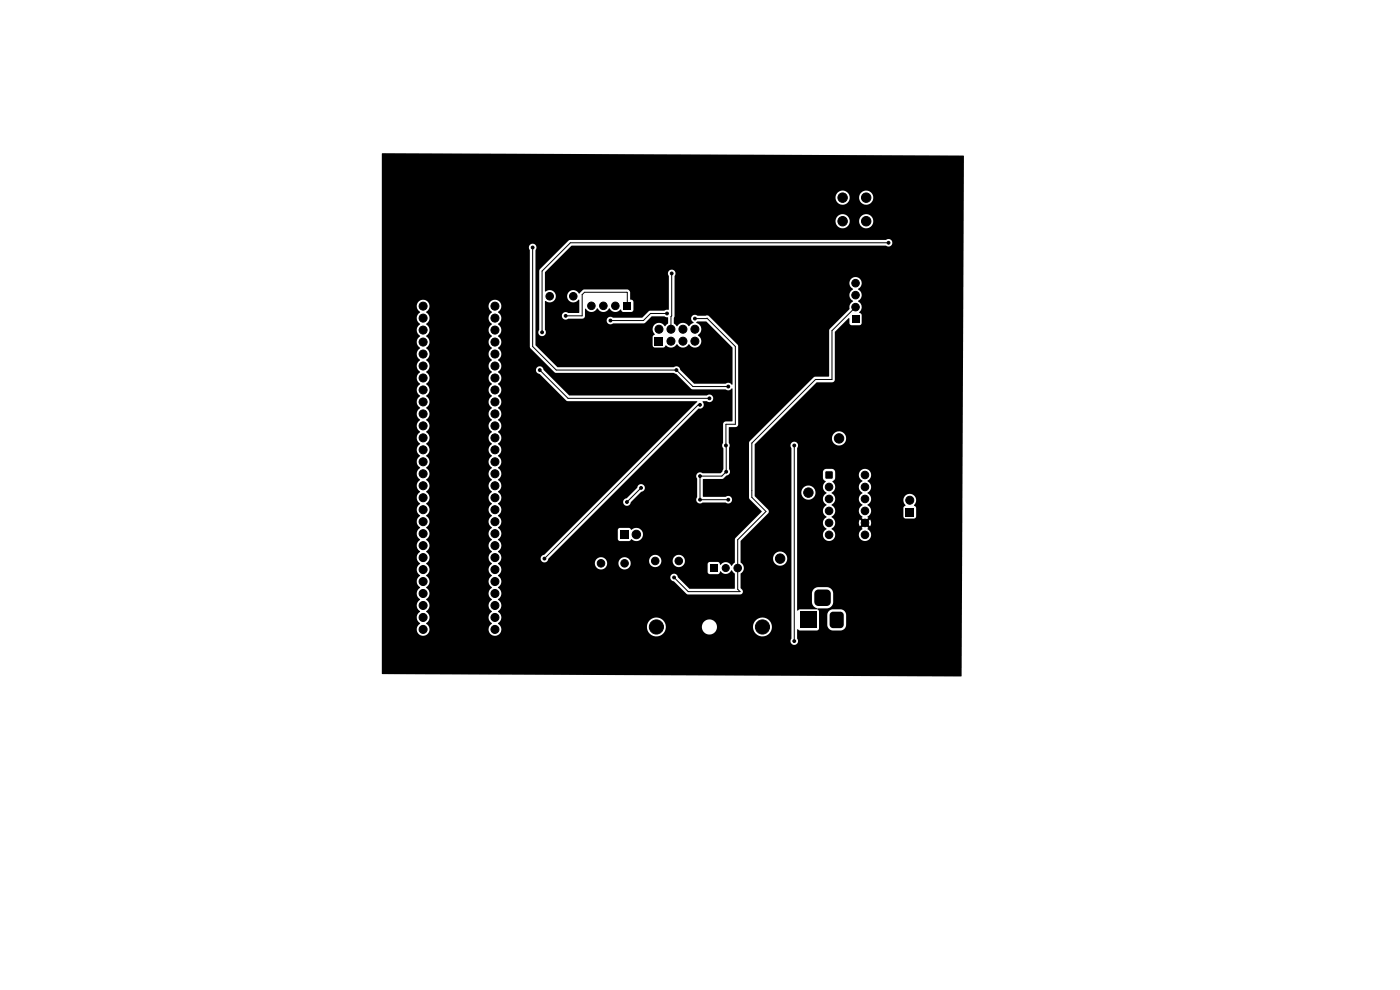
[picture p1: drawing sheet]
<svg xmlns="http://www.w3.org/2000/svg" width="297mm" height="210mm" viewBox="0 0 297 210" stroke-linecap="round" stroke-linejoin="round" font-family="sans-serif">
<path d="M81 32.6l123.4 .4-.4 110.4-122.9-.4-.1-78.2h7.4l.2 .8 .5 .5a1.6 1.6 0 0 0-.5 2.1l.5 .6a1.48 1.48 0 0 0 0 2.5 1.48 1.48 0 0 0 0 2.5 1.48 1.48 0 0 0 0 2.6 1.48 1.48 0 0 0 0 2.5 1.48 1.48 0 0 0 0 2.6 1.48 1.48 0 0 0 0 2.5 1.48 1.48 0 0 0 0 2.5 1.48 1.48 0 0 0 0 2.6 1.48 1.48 0 0 0 0 2.5 1.48 1.48 0 0 0 0 2.6 1.48 1.48 0 0 0 0 2.5 1.48 1.48 0 0 0 0 2.5 1.48 1.48 0 0 0 0 2.6 1.48 1.48 0 0 0 0 2.5 1.48 1.48 0 0 0 0 2.6 1.48 1.48 0 0 0 0 2.5 1.48 1.48 0 0 0 0 2.5 1.48 1.48 0 0 0 0 2.6 1.48 1.48 0 0 0 0 2.5 1.48 1.48 0 0 0 0 2.6 1.48 1.48 0 0 0 0 2.5 1.48 1.48 0 0 0 0 2.5 1.48 1.48 0 0 0 0 2.6 1.48 1.48 0 0 0 0 2.5 1.48 1.48 0 0 0 0 2.6 1.39 1.39 0 0 0-.4 2.1 1.39 1.39 0 0 0 2.2 0 1.39 1.39 0 0 0-.5-2.2 1.48 1.48 0 0 0 0-2.5 1.48 1.48 0 0 0 0-2.5 1.48 1.48 0 0 0 0-2.6 1.48 1.48 0 0 0 0-2.5 1.48 1.48 0 0 0 0-2.6 1.48 1.48 0 0 0 0-2.5 1.48 1.48 0 0 0 0-2.5 1.48 1.48 0 0 0 0-2.6 1.48 1.48 0 0 0 0-2.5 1.48 1.48 0 0 0 0-2.6 1.48 1.48 0 0 0 0-2.5 1.48 1.48 0 0 0 0-2.5 1.48 1.48 0 0 0 0-2.6 1.48 1.48 0 0 0 0-2.5 1.48 1.48 0 0 0 0-2.6 1.48 1.48 0 0 0 0-2.5 1.48 1.48 0 0 0 0-2.5 1.48 1.48 0 0 0 0-2.6 1.48 1.48 0 0 0 0-2.5 1.48 1.48 0 0 0 0-2.6 1.48 1.48 0 0 0 0-2.5 1.48 1.48 0 0 0 0-2.5 1.48 1.48 0 0 0 0-2.6 1.48 1.48 0 0 0 0-2.5 1.48 1.48 0 0 0 0-2.6 1.48 1.48 0 0 0 0-2.5l.5-.6 .2-.8h12.5l.2 .8 .6 .6a1.48 1.48 0 0 0 0 2.6 1.48 1.48 0 0 0 0 2.5 1.48 1.48 0 0 0 0 2.5 1.48 1.48 0 0 0 0 2.6 1.48 1.48 0 0 0 0 2.5 1.48 1.48 0 0 0 0 2.6 1.48 1.48 0 0 0 0 2.5 1.48 1.48 0 0 0 0 2.5 1.48 1.48 0 0 0 0 2.6 1.48 1.48 0 0 0 0 2.5 1.48 1.48 0 0 0 0 2.6 1.48 1.48 0 0 0 0 2.5 1.48 1.48 0 0 0 0 2.5 1.48 1.48 0 0 0 0 2.6 1.48 1.48 0 0 0 0 2.5 1.48 1.48 0 0 0 0 2.6 1.48 1.48 0 0 0 0 2.5 1.48 1.48 0 0 0 0 2.5 1.48 1.48 0 0 0 0 2.6 1.48 1.48 0 0 0 0 2.5 1.48 1.48 0 0 0 0 2.6 1.48 1.48 0 0 0 0 2.5 1.48 1.48 0 0 0 0 2.5 1.48 1.48 0 0 0 0 2.6 1.48 1.48 0 0 0 0 2.5 1.48 1.48 0 0 0 0 2.6 1.37 1.37 0 0 0-.7 1.8 1.37 1.37 0 0 0 1.9 .6 1.37 1.37 0 0 0 .6-1.8h31v.2a2 2 0 0 0 2.2 1.9 2 2 0 0 0 1.9-2.1h7.6v.2a1.61 1.61 0 0 0 1.7 1.5 1.61 1.61 0 0 0 1.5-1.7h7.6v.2a2 2 0 0 0 3.1 1.6 2 2 0 0 0 0-3.4 2 2 0 0 0-3.1 1.6h-7.6v-.3a1.61 1.61 0 0 0-1.7-1.2 1.61 1.61 0 0 0-1.5 1.5h-7.6a2 2 0 0 0-2.1-1.9 2 2 0 0 0-2 1.9h-31l-.6-.7a1.48 1.48 0 0 0 0-2.5 1.48 1.48 0 0 0 0-2.5 1.48 1.48 0 0 0 0-2.6 1.43 1.43 0 0 0 .4-2.2h36.2l.3 .7 .5 .2 2.6 2.7 .3 .1h11a.61 .61 0 0 0 .6-.3 .61 .61 0 0 0 0-.7l-.4-.4v-3a1.43 1.43 0 0 0 0-2.4v-.9h6.9a1.5 1.5 0 0 0 2.1 1.5 1.5 1.5 0 0 0 .4-2.5 1.5 1.5 0 0 0-2.5 .7v.3h-6.9v-3.7l5.8-5.7a.61 .61 0 0 0 .1-.9l-2.9-2.9v-10.8h7.6l.2 .7v40.4a.81 .81 0 0 0 .1 1.1 .81 .81 0 0 0 1.1-.1 .81 .81 0 0 0 0-1.1l.1-1.9 .5 .3h3.6l.3-.2 .2-.3v-2.9h1.7v2.2a1.24 1.24 0 0 0 1.2 1.2l1.7-.1a1.25 1.25 0 0 0 1.1-1.1l-.1-2.5a1.24 1.24 0 0 0-1.1-.9l-1.7 .1a1.25 1.25 0 0 0-1.1 1.1h-1.7l-.1-.8-.3-.4 .1-.2 2 .1a1.39 1.39 0 0 0 1.3-1.3l-.1-2a1.38 1.38 0 0 0-1.2-1.3l-2 .1a1.38 1.38 0 0 0-1.3 1.2l.1 2a1.68 1.68 0 0 0 1 1.3l-.1 .1h-3.5l-.4 .3-.2-.1v-25h.9a1.5 1.5 0 0 0 2.1 1.5 1.5 1.5 0 0 0 .4-2.5 1.5 1.5 0 0 0-2.5 .7v.3h-.9v-4.2h5.5v1.3l.6 .6a1.44 1.44 0 0 0 .2 2.5 1.42 1.42 0 0 0-.8 1.2 1.42 1.42 0 0 0 .8 1.3 1.42 1.42 0 0 0-.8 1.3 1.42 1.42 0 0 0 .8 1.3 1.42 1.42 0 0 0-.8 1.2 1.42 1.42 0 0 0 .8 1.3 1.34 1.34 0 0 0-.6 2.1 1.34 1.34 0 0 0 2.2-.1 1.34 1.34 0 0 0-.6-2 1.42 1.42 0 0 0 .8-1.3 1.42 1.42 0 0 0-.8-1.3 1.42 1.42 0 0 0 .8-1.2 1.42 1.42 0 0 0-.8-1.3 1.43 1.43 0 0 0 0-2.5 1.44 1.44 0 0 0 .2-2.5l.5-.5 .1-.9h5a1.6 1.6 0 0 0 .8 1.3 1.42 1.42 0 0 0-.8 1.3 1.42 1.42 0 0 0 .8 1.3 1.42 1.42 0 0 0-.8 1.2 1.42 1.42 0 0 0 .8 1.3 1.42 1.42 0 0 0-.8 1.3 1.42 1.42 0 0 0 .8 1.3l-.2 .1 .7 .7-.4 .4-.7-.7a1.29 1.29 0 0 0 0 1.4l.7-.6 .4 .3-.7 .7 .2 .3a1.31 1.31 0 0 0-.5 2 1.31 1.31 0 0 0 2 0 1.31 1.31 0 0 0-.5-2l.2-.3-.7-.7 .4-.3 .7 .6a1.29 1.29 0 0 0 0-1.4l-.7 .7-.4-.4 .7-.7-.2-.1a1.69 1.69 0 0 0 .6-1.9l-.5-.6a.24 .24 0 0 1 0-.3 .24 .24 0 0 1 .2-.1l.5-.8h6.8l.1 .6 .4 .6-.4 .5v1.9l.4 .4h1.9l.3-.3v-2l-.4-.5a1.37 1.37 0 0 0-.2-2.3 1.37 1.37 0 0 0-2.1 1.1h-6.8l-.1-.7-.7-.8a1.38 1.38 0 0 0 .8-1.2 1.38 1.38 0 0 0-.8-1.3 1.32 1.32 0 0 0 .3-2.2 1.32 1.32 0 0 0-2.1 .9h-5l-.1-.8-.6-.4h-1.5l-.4 .7h-5.5v-5.2a.8 .8 0 0 0-.3-1.2 .8 .8 0 0 0-1.1 .6h-7.6v-.1l1.4-1.4h15a1.51 1.51 0 0 0 2.1 1.5 1.51 1.51 0 0 0 .4-2.5 1.51 1.51 0 0 0-2.5 .7v.3h-15l11.7-11.8h3.4l.4-.2 .1-.3v-10.2l2.9-2.9 .2 .1v1l.3 .3 1.8 .1 .4-.2 .1-.3v-1.7l-.5-.6a1.41 1.41 0 0 0-.3-2.3 1.42 1.42 0 0 0 .8-1.3 1.42 1.42 0 0 0-.8-1.3 1.34 1.34 0 0 0 .5-2 1.34 1.34 0 0 0-2.1 0 1.34 1.34 0 0 0 .6 2 1.42 1.42 0 0 0-.8 1.3 1.42 1.42 0 0 0 .8 1.3l-.1 .1a1.47 1.47 0 0 0-.7 1.6l-4.3 4.3v9.9l-3.3 .2-13.7 13.8v11.8l2.7 2.9-5.7 5.8v5l-.8 .7a1.34 1.34 0 0 0-2.3-.2l-.2-.5-.3-.1-1.9 .1-.3 .3v1.7l.4 .5h1.8l.3-.1 .3-.5a1.36 1.36 0 0 0 2.3-.2l.7 .7v3.1l-.1 .1h-9.5l-2.5-2.4a.82 .82 0 0 0-.8-.8 .82 .82 0 0 0-.8 .7h-36.2l-.4-.2a1.6 1.6 0 0 0 .3-2.4l-.3-.2 .2-.2h20.4a1.3 1.3 0 0 0 1.3 1.4 1.3 1.3 0 0 0 1.3-1.4h2.4v.2a1.3 1.3 0 0 0 1.7 1.2 1.3 1.3 0 0 0 .8-1.9h4v.2a1.3 1.3 0 0 0 1.4 1.2 1.3 1.3 0 0 0 1.2-1.4h2.4v.2a1.3 1.3 0 0 0 2 1 1.3 1.3 0 0 0 0-2.2 1.3 1.3 0 0 0-2 1h-2.4v-.2a1.3 1.3 0 0 0-1.4-1 1.3 1.3 0 0 0-1.2 1.2l-4.1-.1a1.3 1.3 0 0 0-1.4-.6 1.3 1.3 0 0 0-1 1.2h-2.4v-.1a1.3 1.3 0 0 0-1.4-1.1 1.3 1.3 0 0 0-1.2 1.2h-20.4a1.43 1.43 0 0 0-.2-2.4 1.48 1.48 0 0 0 0-2.5 1.48 1.48 0 0 0 0-2.6 1.48 1.48 0 0 0 0-2.5 1.48 1.48 0 0 0 0-2.6 1.48 1.48 0 0 0 0-2.5 1.48 1.48 0 0 0 0-2.5 1.48 1.48 0 0 0 0-2.6 1.48 1.48 0 0 0 0-2.5 1.48 1.48 0 0 0 0-2.6 1.48 1.48 0 0 0 0-2.5 1.48 1.48 0 0 0 0-2.5 1.48 1.48 0 0 0 0-2.6 1.48 1.48 0 0 0 0-2.5 1.48 1.48 0 0 0 0-2.6 1.48 1.48 0 0 0 0-2.5l.5-.5h7.6a.86 .86 0 0 0 .8 .9l5.6 5.7 .3 .1h27.4l.1 .1-32.4 32.5a.82 .82 0 0 0-.8 .8 .82 .82 0 0 0 .8 .8 .82 .82 0 0 0 .8-.8l6.1-6.1h8.7v2l.2 .3 2.2 .1 .4-.4a1.43 1.43 0 0 0 2.1 0 1.43 1.43 0 0 0 0-2.1 1.43 1.43 0 0 0-2.1 .1l-.4-.4h-2l-.3 .1-.1 .3h-8.7l6-6h3.8v.2a.82 .82 0 0 0 .8 .7 .82 .82 0 0 0 .8-.8l2.3-2.2a.82 .82 0 0 0 .7-.9 .82 .82 0 0 0-.8-.7 .82 .82 0 0 0-.8 .8l-2.2 2.2-.5 .2-.3 .5h-3.8l19.8-19.7a.86 .86 0 0 0 1-.5 .86 .86 0 0 0-.2-1l.9-.1a.82 .82 0 0 0 1.2 0 .82 .82 0 0 0 0-1.2 .82 .82 0 0 0-1.2 0h-29.1l-5.5-5.4a.82 .82 0 0 0-.8-.8 .82 .82 0 0 0-.8 .7l-7.5-.1a1.51 1.51 0 0 0-.6-1.9 1.48 1.48 0 0 0 0-2.6 1.48 1.48 0 0 0 0-2.5 1.48 1.48 0 0 0 0-2.6 1.48 1.48 0 0 0 0-2.5 1.37 1.37 0 0 0 .2-2.4 1.37 1.37 0 0 0-2.2 1h-12.5v-.2a1.35 1.35 0 0 0-1.4-1 1.35 1.35 0 0 0-1.3 1.2h-7.4v-12.4h31.2l.2 .7v20.5l.1 .3 5.1 5.1 .3 .1h25l.6 .2 3.3 3.3h7.2a.92 .92 0 0 0 1.3-.2l.1 6.9-.1 .1h-1.4l-.5 .4v4.2a.89 .89 0 0 0 .1 1.1v4.4l-.3 .5-.4 .4h-3.7a.84 .84 0 0 0-1.2 0 .84 .84 0 0 0 0 1.2v3.9a.82 .82 0 0 0 .1 1.1 .82 .82 0 0 0 1.1 0h4.9a.81 .81 0 0 0 1.1-.1 .81 .81 0 0 0-.1-1.1 .81 .81 0 0 0-1.1 0h-4.7l-.1-3.7 .1-.1h4l.9-.7a.83 .83 0 0 0 .6-1.4v-4.5l.1-.6-.2-.5v-3.2l.1-.1h1.5l.4-.5v-16.7l-.1-.3-6.1-6.1-.3-.1-2.1 .1a.85 .85 0 0 0-1.3 .2 .85 .85 0 0 0 .5 1.2l-1 .8a1.6 1.6 0 0 0-2-.5l-.6 .5-.7-.6v-1.1l.2-.4v-8.6a.82 .82 0 0 0-.1-1.1 .82 .82 0 0 0-1.1 0 .82 .82 0 0 0 0 1.2l-.1 7.1-.9 .2h-3.1l-1.6 1.5h-6.1a.82 .82 0 0 0-1.2 0 .82 .82 0 0 0 0 1.2 .82 .82 0 0 0 1.2 0h6.5l1.7-1.5h2.6l.8 .3v1.2l-.6 .6a1.41 1.41 0 0 0-2.2-.4 1.41 1.41 0 0 0 0 2.2l-.4 .4-.1 1.9 .2 .3 .3 .1h1.9l.4-.4a1.57 1.57 0 0 0 2.4-.3 1.48 1.48 0 0 0 2.6 0 1.4 1.4 0 0 0 2.2 .3 1.4 1.4 0 0 0-.3-2.2 1.46 1.46 0 0 0 .7-1.5 1.46 1.46 0 0 0-1.1-1.2l.3-.2h1.8l5.6 5.5v7.8l-.2 .1a.84 .84 0 0 0-1.3-.2h-6.7l-2.9-3a.83 .83 0 0 0-1.4-.5h-24.6l-4.7-4.6v-2.9h.6a.82 .82 0 0 0 1.1 .9 .82 .82 0 0 0 .3-1.4v-3h3.6a.83 .83 0 0 0 .5 .8 .83 .83 0 0 0 .9-.1h3l.3-.1 .2-.4v-1.5l.1-.1a1.42 1.42 0 0 0 2.5-.1 1.43 1.43 0 0 0 2.6 0 1.44 1.44 0 0 0 2.4 .2l.2 .4 .3 .2h1.8l.4-.4v-1.8l-.3-.4-.4-.1v-1.5l-.5-.6h-9.3l-1 .9a1.34 1.34 0 0 0-2.1-.5 1.34 1.34 0 0 0 0 2.1 1.34 1.34 0 0 0 2-.4l.1 2.8-2.4 .1a.8 .8 0 0 0-1.3 .5h-3.6l.1-3.1a1.35 1.35 0 0 0 1.8 0 1.35 1.35 0 0 0 0-1.9 1.35 1.35 0 0 0-1.8-.1l-.1-4.1 5.7-5.6h66.7a.81 .81 0 0 0 1.1-.1 .81 .81 0 0 0-.1-1.1 .81 .81 0 0 0-1.1 0h-67l-.3 .1-6.2 6.3v12.6l-.2 .5h-.6v-17.4a.8 .8 0 0 0-.3-1.2 .8 .8 0 0 0-1.1 .6h-31.2v-5.6h96.3v.2a1.51 1.51 0 0 0 1.6 1.4 1.51 1.51 0 0 0 1.4-1.6h2v.2a1.51 1.51 0 0 0 2.2 1.2 1.51 1.51 0 0 0 0-2.6 1.51 1.51 0 0 0-2.2 1.2h-2l-.1-.2a1.51 1.51 0 0 0-1.6-1.2 1.51 1.51 0 0 0-1.3 1.4h-96.3v-5h96.3v.2a1.51 1.51 0 0 0 1.6 1.4 1.51 1.51 0 0 0 1.4-1.6h2v.2a1.51 1.51 0 0 0 2.2 1.2 1.51 1.51 0 0 0 0-2.6 1.51 1.51 0 0 0-2.2 1.2h-2l-.1-.2a1.51 1.51 0 0 0-1.6-1.2 1.51 1.51 0 0 0-1.3 1.4h-96.3zM132.3 64.1h1.6v1.6h-1.6zM138.9 71.5h1.7v1.7h-1.7zM180.7 66.9h1.6v1.6h-1.6zM131.6 112.5h1.8v1.8h-1.8zM175.2 100h1.4v1.5h-1.4zM192.2 107.8h1.6v1.7h-1.6zM150.6 119.7h1.6v1.6h-1.6zM169.8 129.8h3.5v3.5h-3.5zM173 125.3l.5-.2h1.9a.88 .88 0 0 1 .9 .8v1.8a.88 .88 0 0 1-.9 .9h-1.8a.88 .88 0 0 1-.8-.9v-1.9zM176.2 130l.6-.2h1.6l.4 .2 .2 .5v2l-.3 .6-.5 .2h-1.4l-.6-.3-.2-.5v-2z" fill="#000"/>
<g fill="#000" stroke="#000" stroke-width=".21">
<circle cx="113" cy="52.5" r=".3"/>
<circle cx="142.5" cy="58" r=".3"/>
<circle cx="178.8" cy="41.9" r="1"/>
<circle cx="178.8" cy="46.9" r="1"/>
<circle cx="183.8" cy="41.9" r="1"/>
<circle cx="183.8" cy="46.9" r="1"/>
<circle cx="188.5" cy="51.5" r=".3"/>
<circle cx="89.8" cy="77.6" r=".85"/>
<circle cx="89.8" cy="67.5" r=".85"/>
<circle cx="89.8" cy="64.9" r=".85"/>
<circle cx="89.8" cy="72.6" r=".85"/>
<circle cx="89.8" cy="75.1" r=".85"/>
<circle cx="89.8" cy="70" r=".85"/>
<circle cx="105" cy="77.6" r=".85"/>
<circle cx="105" cy="75.1" r=".85"/>
<circle cx="105" cy="70" r=".85"/>
<circle cx="105" cy="64.9" r=".85"/>
<circle cx="105" cy="72.6" r=".85"/>
<circle cx="105" cy="67.5" r=".85"/>
<circle cx="114.5" cy="78.5" r=".3"/>
<circle cx="115" cy="70.5" r=".3"/>
<circle cx="116.6" cy="62.8" r=".8"/>
<circle cx="120" cy="67" r=".3"/>
<circle cx="121.6" cy="62.8" r=".8"/>
<circle cx="125.5" cy="64.9" r=".8"/>
<circle cx="128" cy="64.9" r=".8"/>
<circle cx="129.5" cy="68" r=".3"/>
<circle cx="130.5" cy="64.9" r=".8"/>
<circle cx="139.8" cy="69.8" r=".85"/>
<circle cx="141.5" cy="66.5" r=".3"/>
<circle cx="142.3" cy="69.8" r=".85"/>
<circle cx="142.3" cy="72.4" r=".85"/>
<circle cx="143.5" cy="78.5" r=".3"/>
<circle cx="144.9" cy="69.8" r=".85"/>
<circle cx="144.9" cy="72.4" r=".85"/>
<circle cx="147.4" cy="69.8" r=".85"/>
<circle cx="147.4" cy="72.4" r=".85"/>
<circle cx="147.4" cy="67.6" r=".3"/>
<circle cx="181.5" cy="65.1" r=".8"/>
<circle cx="181.5" cy="62.6" r=".8"/>
<circle cx="181.5" cy="60.1" r=".8"/>
<circle cx="89.8" cy="82.7" r=".85"/>
<circle cx="89.8" cy="98" r=".85"/>
<circle cx="89.8" cy="87.8" r=".85"/>
<circle cx="89.8" cy="85.3" r=".85"/>
<circle cx="89.8" cy="92.9" r=".85"/>
<circle cx="89.8" cy="90.3" r=".85"/>
<circle cx="89.8" cy="80.2" r=".85"/>
<circle cx="89.8" cy="95.4" r=".85"/>
<circle cx="105" cy="90.3" r=".85"/>
<circle cx="105" cy="95.4" r=".85"/>
<circle cx="105" cy="80.2" r=".85"/>
<circle cx="105" cy="85.3" r=".85"/>
<circle cx="105" cy="82.7" r=".85"/>
<circle cx="105" cy="87.8" r=".85"/>
<circle cx="105" cy="92.9" r=".85"/>
<circle cx="105" cy="98" r=".85"/>
<circle cx="148.5" cy="85.9" r=".3"/>
<circle cx="150.5" cy="84.5" r=".3"/>
<circle cx="154" cy="94.5" r=".3"/>
<circle cx="154.5" cy="82" r=".3"/>
<circle cx="168.5" cy="94.5" r=".3"/>
<circle cx="178" cy="93" r="1"/>
<circle cx="89.8" cy="100.5" r=".85"/>
<circle cx="89.8" cy="103" r=".85"/>
<circle cx="89.8" cy="118.3" r=".85"/>
<circle cx="89.8" cy="110.7" r=".85"/>
<circle cx="89.8" cy="105.6" r=".85"/>
<circle cx="89.8" cy="115.7" r=".85"/>
<circle cx="89.8" cy="113.2" r=".85"/>
<circle cx="89.8" cy="108.1" r=".85"/>
<circle cx="105" cy="100.5" r=".85"/>
<circle cx="105" cy="108.1" r=".85"/>
<circle cx="105" cy="105.6" r=".85"/>
<circle cx="105" cy="103" r=".85"/>
<circle cx="105" cy="113.2" r=".85"/>
<circle cx="105" cy="118.3" r=".85"/>
<circle cx="105" cy="110.7" r=".85"/>
<circle cx="105" cy="115.7" r=".85"/>
<circle cx="115.5" cy="118.5" r=".3"/>
<circle cx="127.5" cy="119.5" r=".8"/>
<circle cx="132.5" cy="119.5" r=".8"/>
<circle cx="133" cy="106.5" r=".3"/>
<circle cx="135" cy="113.4" r=".9"/>
<circle cx="136" cy="103.5" r=".3"/>
<circle cx="139" cy="119" r=".8"/>
<circle cx="144" cy="119" r=".8"/>
<circle cx="148.5" cy="106" r=".3"/>
<circle cx="148.5" cy="101" r=".3"/>
<circle cx="154.1" cy="100.1" r=".3"/>
<circle cx="154.5" cy="106" r=".3"/>
<circle cx="165.5" cy="118.5" r="1"/>
<circle cx="171.5" cy="104.5" r="1"/>
<circle cx="175.9" cy="108.4" r=".8"/>
<circle cx="175.9" cy="103.3" r=".8"/>
<circle cx="175.9" cy="113.5" r=".8"/>
<circle cx="175.9" cy="105.8" r=".8"/>
<circle cx="175.9" cy="110.9" r=".8"/>
<circle cx="183.5" cy="110.9" r=".8"/>
<circle cx="183.5" cy="108.4" r=".8"/>
<circle cx="183.5" cy="100.8" r=".8"/>
<circle cx="183.5" cy="105.8" r=".8"/>
<circle cx="183.5" cy="113.5" r=".8"/>
<circle cx="183.5" cy="103.3" r=".8"/>
<circle cx="193" cy="106.1" r=".85"/>
<circle cx="89.8" cy="133.5" r=".85"/>
<circle cx="89.8" cy="128.4" r=".85"/>
<circle cx="89.8" cy="131" r=".85"/>
<circle cx="89.8" cy="125.9" r=".85"/>
<circle cx="89.8" cy="123.4" r=".85"/>
<circle cx="89.8" cy="120.8" r=".85"/>
<circle cx="105" cy="128.4" r=".85"/>
<circle cx="105" cy="133.5" r=".85"/>
<circle cx="105" cy="131" r=".85"/>
<circle cx="105" cy="120.8" r=".85"/>
<circle cx="105" cy="123.4" r=".85"/>
<circle cx="105" cy="125.9" r=".85"/>
<circle cx="139.3" cy="133" r="1.5"/>
<circle cx="143" cy="122.5" r=".3"/>
<circle cx="154" cy="120.5" r=".75"/>
<circle cx="156.5" cy="120.5" r=".8"/>
<circle cx="161.8" cy="133" r="1.5"/>
<circle cx="168.5" cy="136" r=".3"/>
</g>
<path d="M113 52.5v21l5 5h25.5l3.5 3.5h7.5M142.5 58v9l-.2 .2v2.6M188.5 51.5h-67.5l-6 6v13M114.5 78.5l6 6h30M133.1 64.9l-.1-2.9h-9l-.5 .5v4.5h-3.5M141.5 66.5h-3.5l-1.5 1.5h-7M142.5 69.5l-.2 .2M147.4 67.6l2.6-.1 6 6v16.5h-2l.1 10.1-1 .9h-4.6v5h6M181.5 65.2l-5 5v10.3h-3.5l-13.5 13.5v11.5l3 3-6 6v10.5l.5 .5h-11l-3-3M148.5 85.9h-.4l-32.6 32.6M168.5 94.5v41.5M136 103.5l-3 3" fill="none" stroke="#000" stroke-width=".21"/>
</svg>
